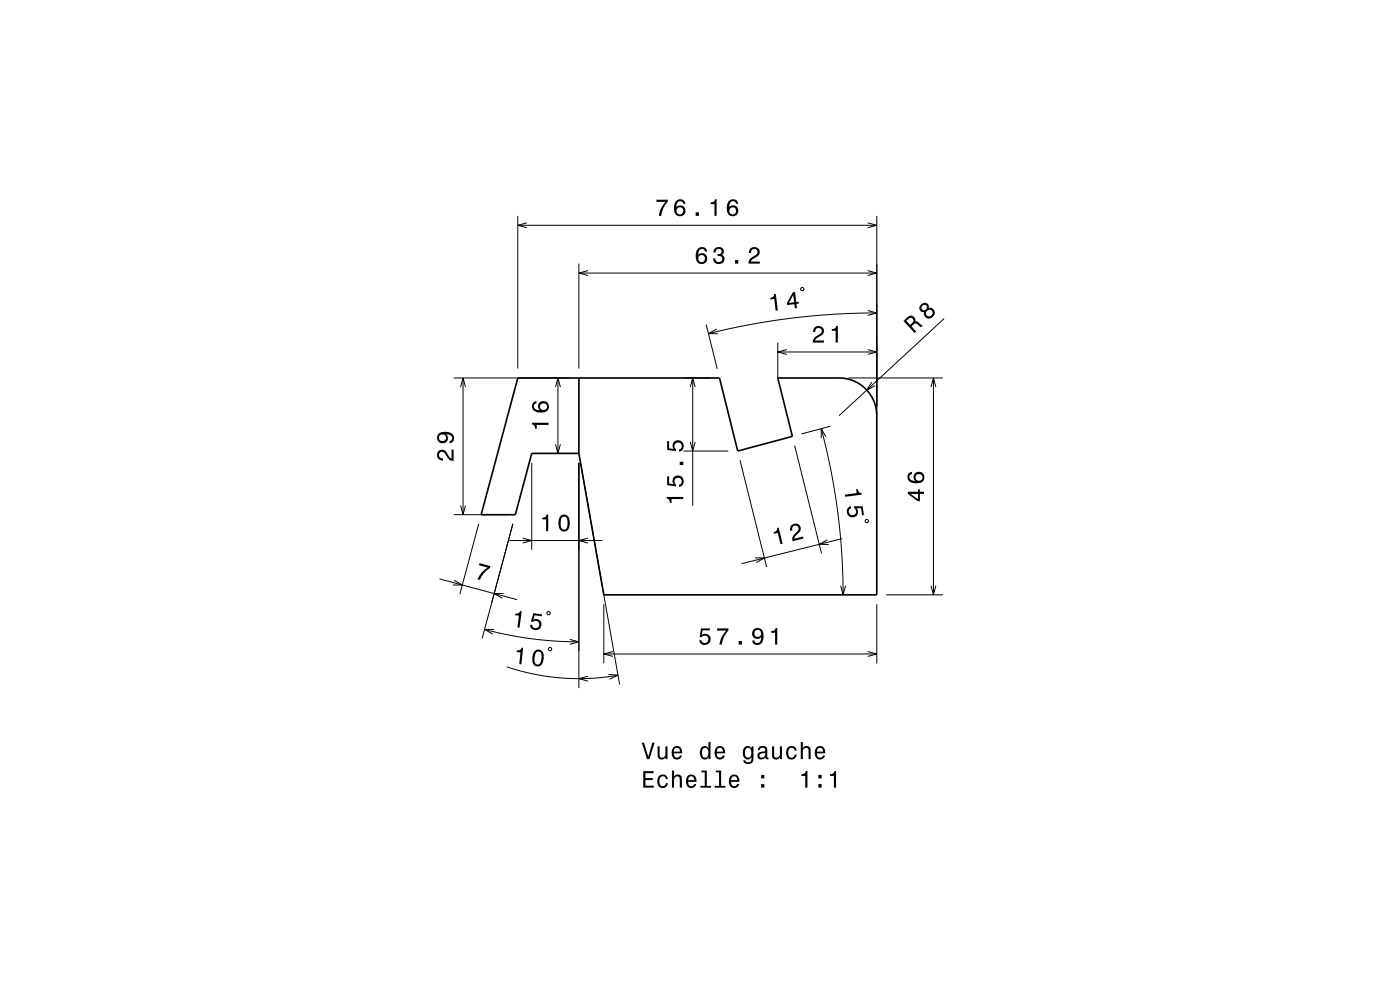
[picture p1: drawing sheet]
<svg xmlns="http://www.w3.org/2000/svg" width="297mm" height="210mm" viewBox="0 0 297 210" stroke-linecap="round" stroke-linejoin="round" font-family="sans-serif">
<g fill="none" stroke="#000" stroke-width=".21">
<path d="M109.8 45.8v32.4M109.8 47.8h76.2M111.8 47.3l-2 .5 2 .5M122.8 55.9v22.3M122.8 57.9h63.2M124.7 57.4l-1.9 .5 1.9 .5M184.1 47.3l1.9 .5-1.9 .5M184.1 57.4l1.9 .5-1.9 .5M186 45.8v42.4M149.8 68.8l2.4 9.4M152 69.8l-1.7 1h2M165 72.7v7.5"/>
<path d="M165 74.7h21M166.9 74.1l-1.9 .6 1.9 .5M170 61l.5 .2-.1 .5-.5-.2zM184.1 65.9l1.9 .5-1.9 .5M184.1 74.1l1.9 .6-1.9 .5M186 66.4l-9 .3-9 .8-8.1 1.2-9.6 2.1M200.3 67.6l-22.3 20.6M96.2 80.2h24.6M97.7 82.1l.5-1.9 .5 1.9M98.2 80.2v29M112.8 98.2v18.5M117.8 94.2l.6 2 .5-2"/>
<path d="M117.8 82.1l.6-1.9 .5 1.9M118.4 80.2v16M122.8 98.2v47.8M123.2 98.1l8.2 47.1M145 80.2h5.6M145 95.7h9.5M146.4 93.7l.6 2 .5-2M146.4 82.1l.6-1.9 .5 1.9M147 80.2v27.1M157 97.6l5.6 22.7M168.6 94.5l5.7 22.9M174.2 90.9l2.1 9.2 1.4 8.1 .8 8.7 .4 9.3"/>
<path d="M175.2 92.7l-1-1.8v2M176.1 90.4l-6.1 1.7M180 80.2h20M184.9 81.1l-1 1.6 1.7-.9M197.5 82.1l.5-1.9 .5 1.9M198 80.2v46M96.2 109.2h11.1M97.7 107.2l.5 2 .5-2M101.6 111.1l-4 14.9M107.8 114.7h20M108.8 111.1l-6.5 24.3M110.9 114.1l1.9 .6-1.9 .5"/>
<path d="M124.7 114.1l-1.9 .6 1.9 .5M160.2 118.3l2 .1-1.8 .9M175.6 114.5l-1.8 1h2M178.7 114.3l-21.4 5.3M183.7 110.2l.5 .2-.2 .5-.5-.2zM93.2 122.8l16.5 4.4M96.3 123.1l1.8 1h-2M102.8 133.5l5.1 1.2 4.9 .8 5 .5 5 .1M104.8 133.5h-2l1.7 1M106.8 125.9h-2l1.8 1M116 129.9l.5-.2 .2 .5-.5 .2zM116.3 137.5l.5-.1 .2 .4-.5 .2z"/>
<path d="M120.9 135.6l1.9 .5-1.9 .6M128.1 128.2v12.5M128.1 138.7h57.9M130 138.2l-1.9 .5 1.9 .5M178.3 124.2l.6 2 .5-2M184.1 138.2l1.9 .5-1.9 .5M186 128.2v12.5M188 126.2h12M197.5 124.2l.5 2 .5-2M107.5 141.4l5.6 1.6 5.9 .8 6 .1 6.1-.7M124.7 143.4l-1.9 .6 1.9 .5M129.1 143.1l2 .1-1.8 .9"/>
</g>
<path d="M109.8 80.2h42.8l3.9 15.5 11.6-3.1-3.1-12.4h13a8 8 0 0 1 8 8v38h-57.9l-5.3-30h-10l-3.5 13h-7.2zM122.8 80.2v16" fill="none" stroke="#000" stroke-width=".35"/>
<g fill="#000">
<path d="M139.3 42.4v.4h1.9a5.2 5.2 0 0 0-1.4 3h.5a5.3 5.3 0 0 1 1.4-3v-.4zM143.5 42.5l-.4 .9a1.75 1.75 0 0 0 1.1 2.5 1.15 1.15 0 0 0 1.2-1.6 1.15 1.15 0 0 0-1.9-.4 1.03 1.03 0 0 1 .8-1.2 .58 .58 0 0 1 .6 .5h.5a1.12 1.12 0 0 0-.7-.9 1.12 1.12 0 0 0-1.2 .2zM143.4 44.7a.75 .75 0 0 1 1.5 0 .75 .75 0 0 1-1.5 0zM147.6 45v.8h.7v-.8zM150.8 42.9v.4h.8v2.5h.4v-3.5h-.3a.78 .78 0 0 1-.9 .6zM154.7 42.5l-.4 .9a1.75 1.75 0 0 0 1.1 2.5 1.15 1.15 0 0 0 1.2-1.6 1.15 1.15 0 0 0-1.9-.4 1.02 1.02 0 0 1 .8-1.2 .58 .58 0 0 1 .6 .5h.5a1.12 1.12 0 0 0-.7-.9 1.12 1.12 0 0 0-1.2 .2zM154.7 44.7a.75 .75 0 0 1 1.5 0 .75 .75 0 0 1-1.5 0z" fill-rule="evenodd"/>
<path d="M148.1 52.7a2.39 2.39 0 0 0 .2 3.2 1.16 1.16 0 0 0 1.5-.3 1.16 1.16 0 0 0-.2-1.6 1.16 1.16 0 0 0-1.5 .1 1.02 1.02 0 0 1 .8-1.3 .58 .58 0 0 1 .6 .6h.5a1.12 1.12 0 0 0-.7-1 1.12 1.12 0 0 0-1.2 .3zM148.1 54.9a.75 .75 0 0 1 1.5 0 .75 .75 0 0 1-1.5 0zM151.6 52.7l-.3 .9h.5a.62 .62 0 0 1 .3-.8 .62 .62 0 0 1 .8 .3 .62 .62 0 0 1-.2 .8h-.5v.4a.72 .72 0 0 1 1 .4 .72 .72 0 0 1-.5 1 .72 .72 0 0 1-.9-.5l-.1-.4h-.4a1.18 1.18 0 0 0 1.5 1.2 1.18 1.18 0 0 0 .6-1.8l-.3-.2a.9 .9 0 0 0 .4-1.1 .9 .9 0 0 0-1.1-.5zM155.9 55.2v.7h.7v-.7zM159.2 52.7l-.3 1h.4a.71 .71 0 0 1 .5-.9 .71 .71 0 0 1 .9 .5 .71 .71 0 0 1-.5 .9 1.8 1.8 0 0 0-1.4 1.7h2.4v-.4h-1.9a2.2 2.2 0 0 1 1.5-1.2 1.13 1.13 0 0 0 .1-1.7 1.13 1.13 0 0 0-1.7 .1z" fill-rule="evenodd"/>
<path d="M163.4 63.2v.3l.8-.1 .4 2.5 .4-.1-.4-3.5-.4 .1a.77 .77 0 0 1-.8 .8zM168.2 62l-1.3 2.3 .1 .4 1.5-.2 .1 .9 .5-.1-.1-.8 .5-.1-.1-.4-.5 .1-.2-2.2zM168.3 62.6l.2 1.5-1.1 .2z" fill-rule="evenodd"/>
<path d="M172.8 69.5l-.3 .9h.4a.7 .7 0 0 1 .6-.8 .7 .7 0 0 1 .8 .5 .7 .7 0 0 1-.5 .8 1.8 1.8 0 0 0-1.4 1.8h2.4v-.5h-1.9a1.69 1.69 0 0 1 1.2-.9 1.15 1.15 0 0 0 .5-1.7 1.15 1.15 0 0 0-1.8-.1zM176.5 69.8v.4h.8v2.5h.4v-3.6h-.3a.77 .77 0 0 1-.9 .7z" fill-rule="evenodd"/>
<path d="M191.7 68.1l2.3 2.5 .4-.3-1-1.1a1.09 1.09 0 0 1 1-.6l1 .8 .3-.3-1.2-.9h-.3a.97 .97 0 0 0-.5-1.1 .97 .97 0 0 0-1.2 .2zM192.3 68.1a1.09 1.09 0 0 1 1.1-.6 .6 .6 0 0 1 .4 .5 .6 .6 0 0 1-.3 .6l-.4 .3z" fill-rule="evenodd"/>
<path d="M195.4 64.6a.89 .89 0 0 0-.3 1 .89 .89 0 0 0 1 .6 1.11 1.11 0 0 0 .7 1.4 1.11 1.11 0 0 0 1.4-.8 1.03 1.03 0 0 0-.1-1.1 1.03 1.03 0 0 0-1.1-.4 .88 .88 0 0 0-.5-1 .88 .88 0 0 0-1.1 .3zM196.4 66.4a.75 .75 0 0 1 1.5 0 .75 .75 0 0 1-1.5 0zM195.5 65.3a.6 .6 0 0 1 1.2 0 .6 .6 0 0 1-1.2 0z" fill-rule="evenodd"/>
<path d="M93 95.7a1.2 1.2 0 0 0-.2 1.3 1.2 1.2 0 0 0 1.2 .7v-.5a.71 .71 0 0 1-.9-.5 .71 .71 0 0 1 .5-.8 .71 .71 0 0 1 .9 .5 1.79 1.79 0 0 0 1.7 1.4v-2.4h-.4v1.9a2.22 2.22 0 0 1-1.2-1.5 1.11 1.11 0 0 0-1.6-.1zM93.1 91.9a1.17 1.17 0 0 0-.2 1.7 1.17 1.17 0 0 0 1.6 .2 1.17 1.17 0 0 0 .2-1.7 1.03 1.03 0 0 1 1.2 .8 .56 .56 0 0 1-.5 .7v.4a1.18 1.18 0 0 0 .9-1.2 1.18 1.18 0 0 0-1.1-1.1 2.87 2.87 0 0 0-2.1 .2zM93.1 92.8a.75 .75 0 0 1 1.5 0 .75 .75 0 0 1-1.5 0z" fill-rule="evenodd"/>
<path d="M112.8 89.7v.3a.77 .77 0 0 1 .7 1h.4v-.9h2.5v-.4zM113.1 85.4a1.33 1.33 0 0 0-.1 1.5 1.33 1.33 0 0 0 1.4 .6 1.63 1.63 0 0 0 2.1-1.2 1.15 1.15 0 0 0-1.6-1.2 1.15 1.15 0 0 0-.4 1.9 1.02 1.02 0 0 1-1.3-.8 .58 .58 0 0 1 .6-.6v-.5zM114.6 86.3a.75 .75 0 0 1 1.5 0 .75 .75 0 0 1-1.5 0z" fill-rule="evenodd"/>
<path d="M115 109.8v.4h.8v2.5h.5v-3.6h-.3a.77 .77 0 0 1-1 .7zM118.8 109.6a2.67 2.67 0 0 0 .3 3.1 1.14 1.14 0 0 0 1.7-1 2.31 2.31 0 0 0-.6-2.4l-.5-.2-.6 .2zM119.3 109.7h.7a2.37 2.37 0 0 1 0 2.6h-.7a2.38 2.38 0 0 1 0-2.6z" fill-rule="evenodd"/>
<path d="M141.4 105.4v.3a.77 .77 0 0 1 .7 1h.4v-.8h2.5v-.5zM141.5 101v1.9l1.9 .3v-.4a.79 .79 0 0 1-.2-1.2 .79 .79 0 0 1 1.2 0 .79 .79 0 0 1-.1 1.1l-.3 .1v.5a1.21 1.21 0 0 0 1.1-1.5 1.21 1.21 0 0 0-1.6-.8 1.21 1.21 0 0 0-.6 1.7l-1-.1v-1.6zM144.2 98v.7h.8v-.7zM141.5 93.6v1.8l1.9 .3v-.4a.79 .79 0 0 1-.2-1.1 .79 .79 0 0 1 1.2-.1 .79 .79 0 0 1-.1 1.2h-.3v.5a1.21 1.21 0 0 0 1.1-1.5 1.21 1.21 0 0 0-1.6-.8 1.21 1.21 0 0 0-.6 1.7l-1-.1v-1.5z" fill-rule="evenodd"/>
<path d="M164.9 112a.77 .77 0 0 1-.8 .9l.1 .3 .8-.2 .6 2.4 .4-.1-.8-3.4zM168 111.3a1.15 1.15 0 0 0-.4 1.3l.5-.1a.7 .7 0 0 1 .3-.9 .7 .7 0 0 1 .9 .2 .7 .7 0 0 1-.2 1 1.8 1.8 0 0 0-1 2l2.3-.6-.1-.4-1.8 .5a2.2 2.2 0 0 1 1.2-1.5 1.11 1.11 0 0 0-.2-1.5 1.11 1.11 0 0 0-1.5 0z" fill-rule="evenodd"/>
<path d="M179.2 104.9l.1 .5 3.5-.5v-.3a.77 .77 0 0 1-.8-.9l-.4 .1 .1 .8zM180.1 107.5a1.21 1.21 0 0 0-.3 1.7 1.21 1.21 0 0 0 1.7 .3 1.21 1.21 0 0 0 .2-1.7h1l.2 1.5h.4l-.3-1.9h-1.8v.4a.79 .79 0 0 1 .3 1.1 .79 .79 0 0 1-1.1 .2 .79 .79 0 0 1-.1-1.2l.3-.1-.1-.4z" fill-rule="evenodd"/>
<path d="M192.6 104.3v.5l2.1 1.5h.5v-1.5h.8v-.5h-.8v-.5h-.4v.5zM193.2 104.8h1.6v1.1zM192.8 100.4a1.33 1.33 0 0 0-.1 1.5 1.33 1.33 0 0 0 1.3 .6 1.63 1.63 0 0 0 2.1-1.2 1.15 1.15 0 0 0-1.5-1.2 1.15 1.15 0 0 0-.4 1.9 1.02 1.02 0 0 1-1.3-.8 .58 .58 0 0 1 .6-.6v-.5zM194.2 101.3a.75 .75 0 0 1 1.5 0 .75 .75 0 0 1-1.5 0z" fill-rule="evenodd"/>
<path d="M101.7 119.5l2.3 .6-.1 .4a5.3 5.3 0 0 0-2.1 2.5l-.5-.1a5.2 5.2 0 0 1 2.2-2.5l-1.9-.5z" fill-rule="evenodd"/>
<path d="M109.3 130.2v.3l.8 .1-.3 2.5h.4l.5-3.5h-.4a.77 .77 0 0 1-1 .6zM113.1 130.1l-.5 1.8h.4a.8 .8 0 0 1 1.3 0 .8 .8 0 0 1-.3 1.2 .8 .8 0 0 1-1.1-.5l-.5-.1a1.21 1.21 0 0 0 1.4 1.2 1.21 1.21 0 0 0 1-1.5 1.21 1.21 0 0 0-1.6-.8l.2-.9 1.5 .2 .1-.4z" fill-rule="evenodd"/>
<path d="M148.7 133.3l-.3 1.9h.4a.79 .79 0 0 1 1.2-.2 .79 .79 0 0 1 0 1.1 .79 .79 0 0 1-1.1 0l-.1-.3h-.5a1.21 1.21 0 0 0 1.5 1.1 1.21 1.21 0 0 0 .8-1.7 1.21 1.21 0 0 0-1.7-.5l.1-1h1.6v-.4zM152.1 133.3v.5h2a5.2 5.2 0 0 0-1.5 2.9h.5a5.3 5.3 0 0 1 1.4-3v-.4zM156.7 136v.7h.7v-.7zM159.9 133.5a1.15 1.15 0 0 0-.1 1.7 1.15 1.15 0 0 0 1.7-.1 1.03 1.03 0 0 1-.8 1.3 .57 .57 0 0 1-.7-.5h-.4a1.18 1.18 0 0 0 1.2 .9 1.18 1.18 0 0 0 1.1-1.1 1.77 1.77 0 0 0-1.2-2.5zM160 134.4a.75 .75 0 0 1 1.5 0 .75 .75 0 0 1-1.5 0zM163.6 133.9v.3h.8v2.5h.5v-3.5h-.4a.77 .77 0 0 1-.9 .7z" fill-rule="evenodd"/>
<path d="M109.6 138v.3l.8 .1-.2 2.5h.4l.4-3.5h-.4a.77 .77 0 0 1-1 .6zM113.4 138.1a2.68 2.68 0 0 0 0 3.1 1.14 1.14 0 0 0 1.8-.7 2.31 2.31 0 0 0-.4-2.6l-.5-.1h-.5zM113.7 138.5a.63 .63 0 0 1 .6-.3 .63 .63 0 0 1 .5 .4 2.72 2.72 0 0 1-.5 2.3h-.6a2.29 2.29 0 0 1 0-2.4z" fill-rule="evenodd"/>
<path d="M136.1 157.5l1.2 3.5h.5l1.1-3.5h-.5l-.9 3-.9-3zM139.5 158.3v1.8a.89 .89 0 0 0 .6 1 .89 .89 0 0 0 1.1-.5v.4h.4v-2.7h-.4v1.6a.65 .65 0 0 1-.4 .8 .65 .65 0 0 1-.8-.3l-.1-2.1zM142.8 158.6a1.54 1.54 0 0 0 .8 2.5 1.06 1.06 0 0 0 1.1-.8h-.5l-.2 .3-.4 .1a.76 .76 0 0 1-.7-.9h1.8a1.16 1.16 0 0 0-.5-1.4 1.16 1.16 0 0 0-1.4 .2zM143.1 158.8a.66 .66 0 0 1 .8-.1 .66 .66 0 0 1 .4 .7h-1.4zM148.7 158.6a1.57 1.57 0 0 0 .8 2.5l.5-.1 .3-.4v.4h.4v-3.6h-.4v1.3a.89 .89 0 0 0-1.6-.1zM149.1 158.9a.62 .62 0 0 1 .7-.3 .62 .62 0 0 1 .4 .6 1.11 1.11 0 0 1-.6 1.5 1.19 1.19 0 0 1-.5-1.8zM151.9 158.6a1.54 1.54 0 0 0 .8 2.5 1.05 1.05 0 0 0 1.1-.8h-.5l-.2 .3-.4 .1a.75 .75 0 0 1-.7-.9h1.8a1.16 1.16 0 0 0-.5-1.4 1.16 1.16 0 0 0-1.4 .2zM152.2 158.8a.66 .66 0 0 1 .8-.1 .66 .66 0 0 1 .4 .7h-1.4zM157.9 158.6a1.57 1.57 0 0 0 .7 2.5l.5-.1 .3-.4a.73 .73 0 0 1-.3 1 .73 .73 0 0 1-1-.3h-.4a1.1 1.1 0 0 0 1.2 .8 1.1 1.1 0 0 0 .9-1.2v-2.6h-.4v.5l-.3-.4a.89 .89 0 0 0-1.2 .2zM158.2 158.9a.63 .63 0 0 1 .7-.2 .63 .63 0 0 1 .5 .5 1.11 1.11 0 0 1-.7 1.5 1.19 1.19 0 0 1-.5-1.8zM161.1 158.5l-.3 .6h.4a.55 .55 0 0 1 .7-.5 .55 .55 0 0 1 .3 .8h-.2a1 1 0 0 0-1 .2 1 1 0 0 0-.3 1.1 .94 .94 0 0 0 1.7 0l.1 .3h.5v-.3h-.2v-1.7a1.02 1.02 0 0 0-.7-.8 1.02 1.02 0 0 0-1 .3zM161.2 160l1.1-.3a.77 .77 0 0 1-.2 .8 .77 .77 0 0 1-.9 .1l-.1-.3zM163.8 158.3v1.8a.89 .89 0 0 0 .6 1 .89 .89 0 0 0 1.1-.5v.4h.4v-2.7h-.5v1.6a.64 .64 0 0 1-.3 .8 .64 .64 0 0 1-.8-.3l-.1-2.1zM167.1 158.6a1.53 1.53 0 0 0 .8 2.5 1.06 1.06 0 0 0 1.1-1h-.4a.67 .67 0 0 1-.6 .6 .67 .67 0 0 1-.7-.6 1.12 1.12 0 0 1 .6-1.5 .6 .6 0 0 1 .7 .6h.4a1.09 1.09 0 0 0-.8-.9 1.09 1.09 0 0 0-1.1 .3zM169.9 157.4v3.6h.4v-1.5a.63 .63 0 0 1 .5-.9 .63 .63 0 0 1 .7 .7v1.7h.5v-1.7a.88 .88 0 0 0-.6-1 .88 .88 0 0 0-1.1 .4v-1.3zM173.1 158.6a1.54 1.54 0 0 0 .8 2.5 1.06 1.06 0 0 0 1.1-.8h-.4l-.2 .3-.4 .1a.76 .76 0 0 1-.7-.9h1.8a1.16 1.16 0 0 0-.5-1.4 1.16 1.16 0 0 0-1.5 .2zM173.5 158.8a.66 .66 0 0 1 .8-.1 .66 .66 0 0 1 .3 .7h-1.3z" fill-rule="evenodd"/>
<path d="M136.5 163.6v3.5h2.2v-.4h-1.8v-1.2h1.6v-.4h-1.6v-1.1h1.7v-.4zM139.7 164.7a1.53 1.53 0 0 0 .9 2.5 1.05 1.05 0 0 0 1.1-1.1h-.4a.67 .67 0 0 1-.7 .7 .67 .67 0 0 1-.7-.6 1.12 1.12 0 0 1 .7-1.5 .59 .59 0 0 1 .6 .6h.5a1.09 1.09 0 0 0-.8-1 1.09 1.09 0 0 0-1.2 .4zM142.6 163.5v3.6h.4v-1.6a.63 .63 0 0 1 .4-.8 .63 .63 0 0 1 .8 .4v2h.5v-1.8a.88 .88 0 0 0-.6-1 .88 .88 0 0 0-1.1 .5v-1.3zM145.8 164.7a1.54 1.54 0 0 0 .8 2.5 1.06 1.06 0 0 0 1.1-.9h-.4l-.3 .4-.3 .1a.75 .75 0 0 1-.7-.9h1.8a1.17 1.17 0 0 0-.5-1.4 1.17 1.17 0 0 0-1.5 .2zM146.2 164.9a.66 .66 0 0 1 .8-.2 .66 .66 0 0 1 .3 .8h-1.3zM148.8 163.5v.3h.7v2.9h-.9v.4h2.3v-.4h-1v-3.2zM151.8 163.5v.3h.7v2.9h-.9v.4h2.3v-.4h-.9v-3.2zM154.9 164.7a1.54 1.54 0 0 0 .8 2.5 1.06 1.06 0 0 0 1.1-.9h-.4l-.2 .4-.4 .1a.75 .75 0 0 1-.7-.9h1.8a1.17 1.17 0 0 0-.5-1.4 1.17 1.17 0 0 0-1.5 .2zM155.3 164.9a.66 .66 0 0 1 .8-.2 .66 .66 0 0 1 .3 .8h-1.3zM161.5 166.3v.8h.7v-.8zM161.5 164.4v.7h.7v-.7z" fill-rule="evenodd"/>
<path d="M170 164.2v.4h.8v2.5h.5v-3.5h-.4a.78 .78 0 0 1-.9 .6zM173.6 166.3v.8h.7v-.8zM173.6 164.4v.7h.7v-.7zM176.1 164.2v.4h.8v2.5h.5v-3.5h-.4a.77 .77 0 0 1-.9 .6z" fill-rule="evenodd"/>
</g>
</svg>
